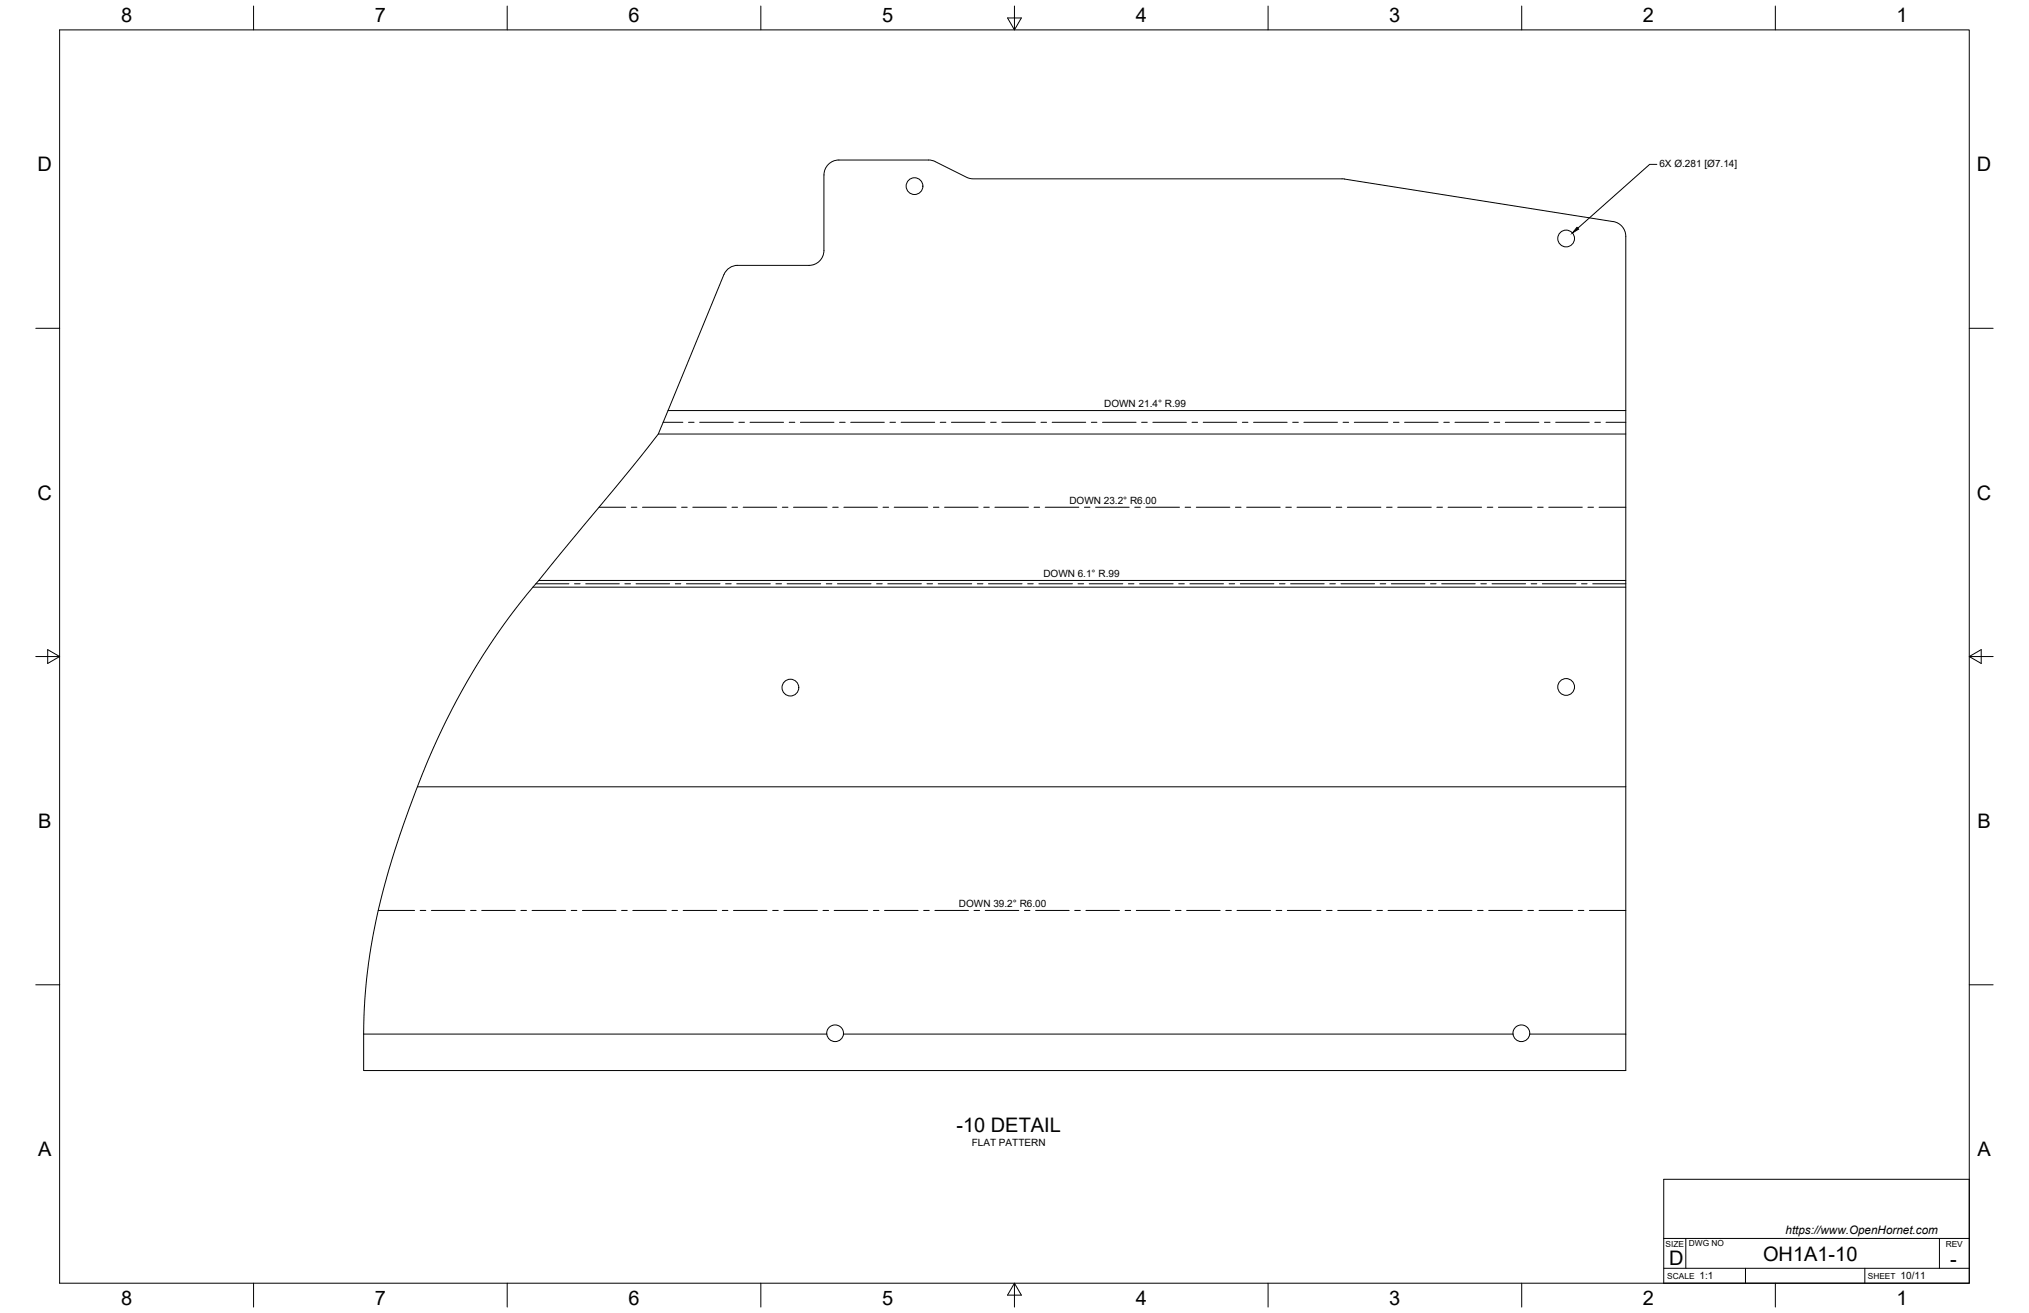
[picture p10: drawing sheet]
<svg xmlns="http://www.w3.org/2000/svg" width="864mm" height="559mm" viewBox="0 0 864 559" stroke-linecap="round" stroke-linejoin="round" font-family="sans-serif">
<defs><g id="words">
<g font-size="8.5">
<text x="51.6" y="9.4">8</text>
<text x="159.5" y="9.4">7</text>
<text x="267.5" y="9.4">6</text>
<text x="375.4" y="9.3">5</text>
<text x="483.4" y="9.4">4</text>
<text x="591.3" y="9.4">3</text>
<text x="699.3" y="9.4">2</text>
<text x="807.2" y="9.4">1</text>
<text x="16" y="72.9">D</text>
<text x="841.4" y="72.9">D</text>
<text x="16" y="212.6">C</text>
<text x="841.4" y="212.6">C</text>
<text x="16.2" y="352.3">B</text>
<text x="841.7" y="352.3">B</text>
<text x="407.1" y="481.8">-10 DETAIL</text>
<text x="16.2" y="492">A</text>
<text x="841.7" y="492">A</text>
<text x="710.4" y="538.4">D</text>
<text x="750.4" y="536.7">OH1A1-10</text>
<text x="830.1" y="538.8">-</text>
<text x="51.6" y="555.5">8</text>
<text x="159.5" y="555.5">7</text>
<text x="267.5" y="555.5">6</text>
<text x="375.4" y="555.4">5</text>
<text x="483.4" y="555.5">4</text>
<text x="591.3" y="555.5">3</text>
<text x="699.3" y="555.5">2</text>
<text x="807.2" y="555.5">1</text>
</g>
<text font-size="5" x="760" y="525.2">https://www.OpenHornet.com</text>
<g font-size="4.3">
<text x="706.3" y="71.1">6X Ø.281 [Ø7.14]</text>
<text x="470" y="173.4">DOWN 21.4° R.99</text>
<text x="455.1" y="214.5">DOWN 23.2° R6.00</text>
<text x="444.1" y="245.7">DOWN 6.1° R.99</text>
<text x="408.2" y="386.1">DOWN 39.2° R6.00</text>
<text x="413.6" y="487.8">FLAT PATTERN</text>
<text x="723.4" y="544.5">1:1</text>
<text x="809" y="544.5">10/11</text>
</g>
<g font-size="3.5">
<text x="708.9" y="530.9">SIZE</text>
<text x="718.9" y="530.5">DWG NO</text>
<text x="828.2" y="530.9">REV</text>
<text x="709.6" y="544.2">SCALE</text>
<text x="795" y="544.2">SHEET</text>
</g>
</g></defs>
<!-- layer: Visible -->
<g fill="none" stroke="#000" stroke-width=".43">
<path d="M357 68.1l39.2 .1 1.4 .4 13.8 6.8 2.8 .7 158 .1M357 68.1a6.4 6.4 0 0 0-6.3 6.4v32.1a6.4 6.4 0 0 1-6.4 6.3h-30.3a6.4 6.4 0 0 0-5.9 4l-25.8 62.8a21 21 0 0 1-4.4 8l-10.2 12.8-36.8 44.6a303.5 303.5 0 0 0-58 102.5l-4.9 14.4-4.7 16.2-3.2 13.2-2.2 11.6-1.6 11.7-1 11-.5 11v18.9h537.2v-355a6.4 6.4 0 0 0-5.4-6.3l-114.4-18.1M352.9 437.2l.6-.4a3.6 3.6 0 0 1 5.5 2.7 3.6 3.6 0 0 1-4.8 3.8 3.6 3.6 0 0 1-1.3-6.1zM645 437.2l1.3-.8 1.6-.2 1.6 .6 1 1a3.6 3.6 0 0 1-.8 4.8 3.6 3.6 0 0 1-4.8-.5 3.6 3.6 0 0 1 .1-4.9z"/>
<circle cx="389.2" cy="79.2" r="3.6"/>
<circle cx="666.6" cy="101.5" r="3.6"/>
<circle cx="336.4" cy="292.6" r="3.6"/>
<circle cx="666.6" cy="292.4" r="3.6"/>
</g>
<!-- layer: Bend Center -->
<g fill="none" stroke="#000" stroke-width=".43">
<path d="M282.3 179.7h8.4M293.1 179.7h2.3M297.8 179.7h14.3M314.5 179.7h2.4M319.2 179.7h14.3M335.9 179.7h2.4M340.7 179.7h14.3M357.3 179.7h2.4M362.1 179.7h14.3M378.8 179.7h2.3M383.5 179.7h14.3M400.2 179.7h2.4"/>
<path d="M405 179.7h14.2M421.6 179.7h2.4M426.4 179.7h14.3M443.1 179.7h2.4M447.8 179.7h14.3M464.5 179.7h2.4M469.3 179.7h14.3M485.9 179.7h2.4M490.7 179.7h14.3M507.4 179.7h2.3M512.1 179.7h14.3M528.8 179.7h2.4"/>
<path d="M533.5 179.7h14.3M550.2 179.7h2.4M555 179.7h14.3M571.6 179.7h2.4M576.4 179.7h14.3M593.1 179.7h2.4M597.8 179.7h14.3M614.5 179.7h2.4M619.3 179.7h14.3M635.9 179.7h2.4M640.7 179.7h14.3M657.4 179.7h2.3"/>
<path d="M662.1 179.7h14.3M678.8 179.7h2.4M683.6 179.7h8.4M255 215.9h11.3M268.7 215.9h2.4M273.5 215.9h14.2M290.1 215.9h2.4M294.9 215.9h14.3M311.6 215.9h2.3M316.3 215.9h14.3M333 215.9h2.4M337.7 215.9h14.3"/>
<path d="M354.4 215.9h2.4M359.2 215.9h14.3M375.8 215.9h2.4M380.6 215.9h14.3M397.3 215.9h2.3M402 215.9h14.3M418.7 215.9h2.4M423.5 215.9h14.2M440.1 215.9h2.4M444.9 215.9h14.3M461.6 215.9h2.3M466.3 215.9h14.3"/>
<path d="M483 215.9h2.4M487.7 215.9h14.3M504.4 215.9h2.4M509.2 215.9h14.3M525.8 215.9h2.4M530.6 215.9h14.3M547.3 215.9h2.4M552 215.9h14.3M568.7 215.9h2.4M573.5 215.9h14.3M590.1 215.9h2.4M594.9 215.9h14.3"/>
<path d="M611.6 215.9h2.4M616.3 215.9h14.3M633 215.9h2.4M637.8 215.9h14.3M654.4 215.9h2.4M659.2 215.9h14.3M675.9 215.9h2.3M680.6 215.9h11.4M228.1 248.5h14M244.5 248.5h2.4M249.3 248.5h14.3M266 248.5h2.4"/>
<path d="M270.7 248.5h14.3M287.4 248.5h2.4M292.2 248.5h14.3M308.8 248.5h2.4M313.6 248.5h14.3M330.3 248.5h2.3M335 248.5h14.3M351.7 248.5h2.4M356.4 248.5h14.3M373.1 248.5h2.4M377.9 248.5h14.3M394.5 248.5h2.4"/>
<path d="M399.3 248.5h14.3M416 248.5h2.4M420.7 248.5h14.3M437.4 248.5h2.4M442.2 248.5h14.3M458.8 248.5h2.4M463.6 248.5h14.3M480.3 248.5h2.3M485 248.5h14.3M501.7 248.5h2.4M506.5 248.5h14.2M523.1 248.5h2.4"/>
<path d="M527.9 248.5h14.3M544.6 248.5h2.3M549.3 248.5h14.3M566 248.5h2.4M570.8 248.5h14.2M587.4 248.5h2.4M592.2 248.5h14.3M608.9 248.5h2.3M613.6 248.5h14.3M630.3 248.5h2.4M635 248.5h14.3M651.7 248.5h2.4"/>
<path d="M656.5 248.5h14.3M673.1 248.5h2.4M677.9 248.5h14.1M161 387.5h15.5M178.8 387.5h2.4M183.6 387.5h14.3M200.3 387.5h2.3M205 387.5h14.3M221.7 387.5h2.4M226.5 387.5h14.2M243.1 387.5h2.4M247.9 387.5h14.3"/>
<path d="M264.6 387.5h2.4M269.3 387.5h14.3M286 387.5h2.4M290.8 387.5h14.3M307.4 387.5h2.4M312.2 387.5h14.3M328.9 387.5h2.3M333.6 387.5h14.3M350.3 387.5h2.4M355 387.5h14.3M371.7 387.5h2.4M376.5 387.5h14.3"/>
<path d="M393.1 387.5h2.4M397.9 387.5h14.3M414.6 387.5h2.4M419.3 387.5h14.3M436 387.5h2.4M440.8 387.5h14.3M457.4 387.5h2.4M462.2 387.5h14.3M478.9 387.5h2.3M483.6 387.5h14.3M500.3 387.5h2.4M505.1 387.5h14.2"/>
<path d="M521.7 387.5h2.4M526.5 387.5h14.3M543.2 387.5h2.3M547.9 387.5h14.3M564.6 387.5h2.4M569.4 387.5h14.2M586 387.5h2.4M590.8 387.5h14.3M607.5 387.5h2.3M612.2 387.5h14.3M628.9 387.5h2.4M633.6 387.5h14.3"/>
<path d="M650.3 387.5h2.4M655.1 387.5h14.3M671.7 387.5h2.4M676.5 387.5h15.5"/>
</g>
<!-- layer: Visible Narrow -->
<path d="M284.3 174.7h407.7M280.2 184.7h411.8M226.8 249.9h465.2M229.3 247h462.7M177.7 334.9h514.3M154.8 440.1h197.1M359 440.1h285M651.1 440.1h40.9" fill="none" stroke="#000" stroke-width=".43"/>
<!-- layer: Border -->
<g fill="none" stroke="#000" stroke-width=".43">
<path d="M25.4 12.7h812.8v533.4h-812.8zM107.9 2.6v10.1M215.9 2.6v10.1M323.8 2.6v10.1M428.8 7.6h5.9l-2.9 5.1zM431.8 2.6v10.1M539.7 2.6v10.1M647.7 2.6v10.1M755.6 2.6v10.1M15.2 139.7h10.2M838.2 139.7h10.1M15.2 279.4h10.2"/>
<path d="M20.3 276.5l5.1 2.9-5.1 3zM838.2 279.4l5.1-2.9v5.9zM838.2 279.4h10.1M15.2 419.1h10.2M838.2 419.1h10.1M107.9 546.1v10.2M215.9 546.1v10.2M323.8 546.1v10.2M431.8 546.1l2.9 5.1h-5.9zM431.8 546.1v10.2M539.7 546.1v10.2M647.7 546.1v10.2"/>
<path d="M755.6 546.1v10.2"/>
</g>
<!-- layer: Titleblock -->
<path d="M708.1 501.9h130.1v44.2h-130.1zM708.1 539.8h130.1M708.1 527.1h130.1M717.5 527.1v12.7M742.9 539.8v6.3M793.7 539.8v6.3M825.5 527.1v12.7" fill="none" stroke="#000" stroke-width=".43"/>
<!-- layer: FD_Dimensions -->
<path d="M705.2 70h-3.1l-30.5 27.1" fill="none" stroke="#000" stroke-width=".43"/>
<path d="M671.2 96.8l.7 .7-2.6 1.6z" fill="#000" stroke="#000" stroke-width=".43"/>
<use href="#words"/>
</svg>
